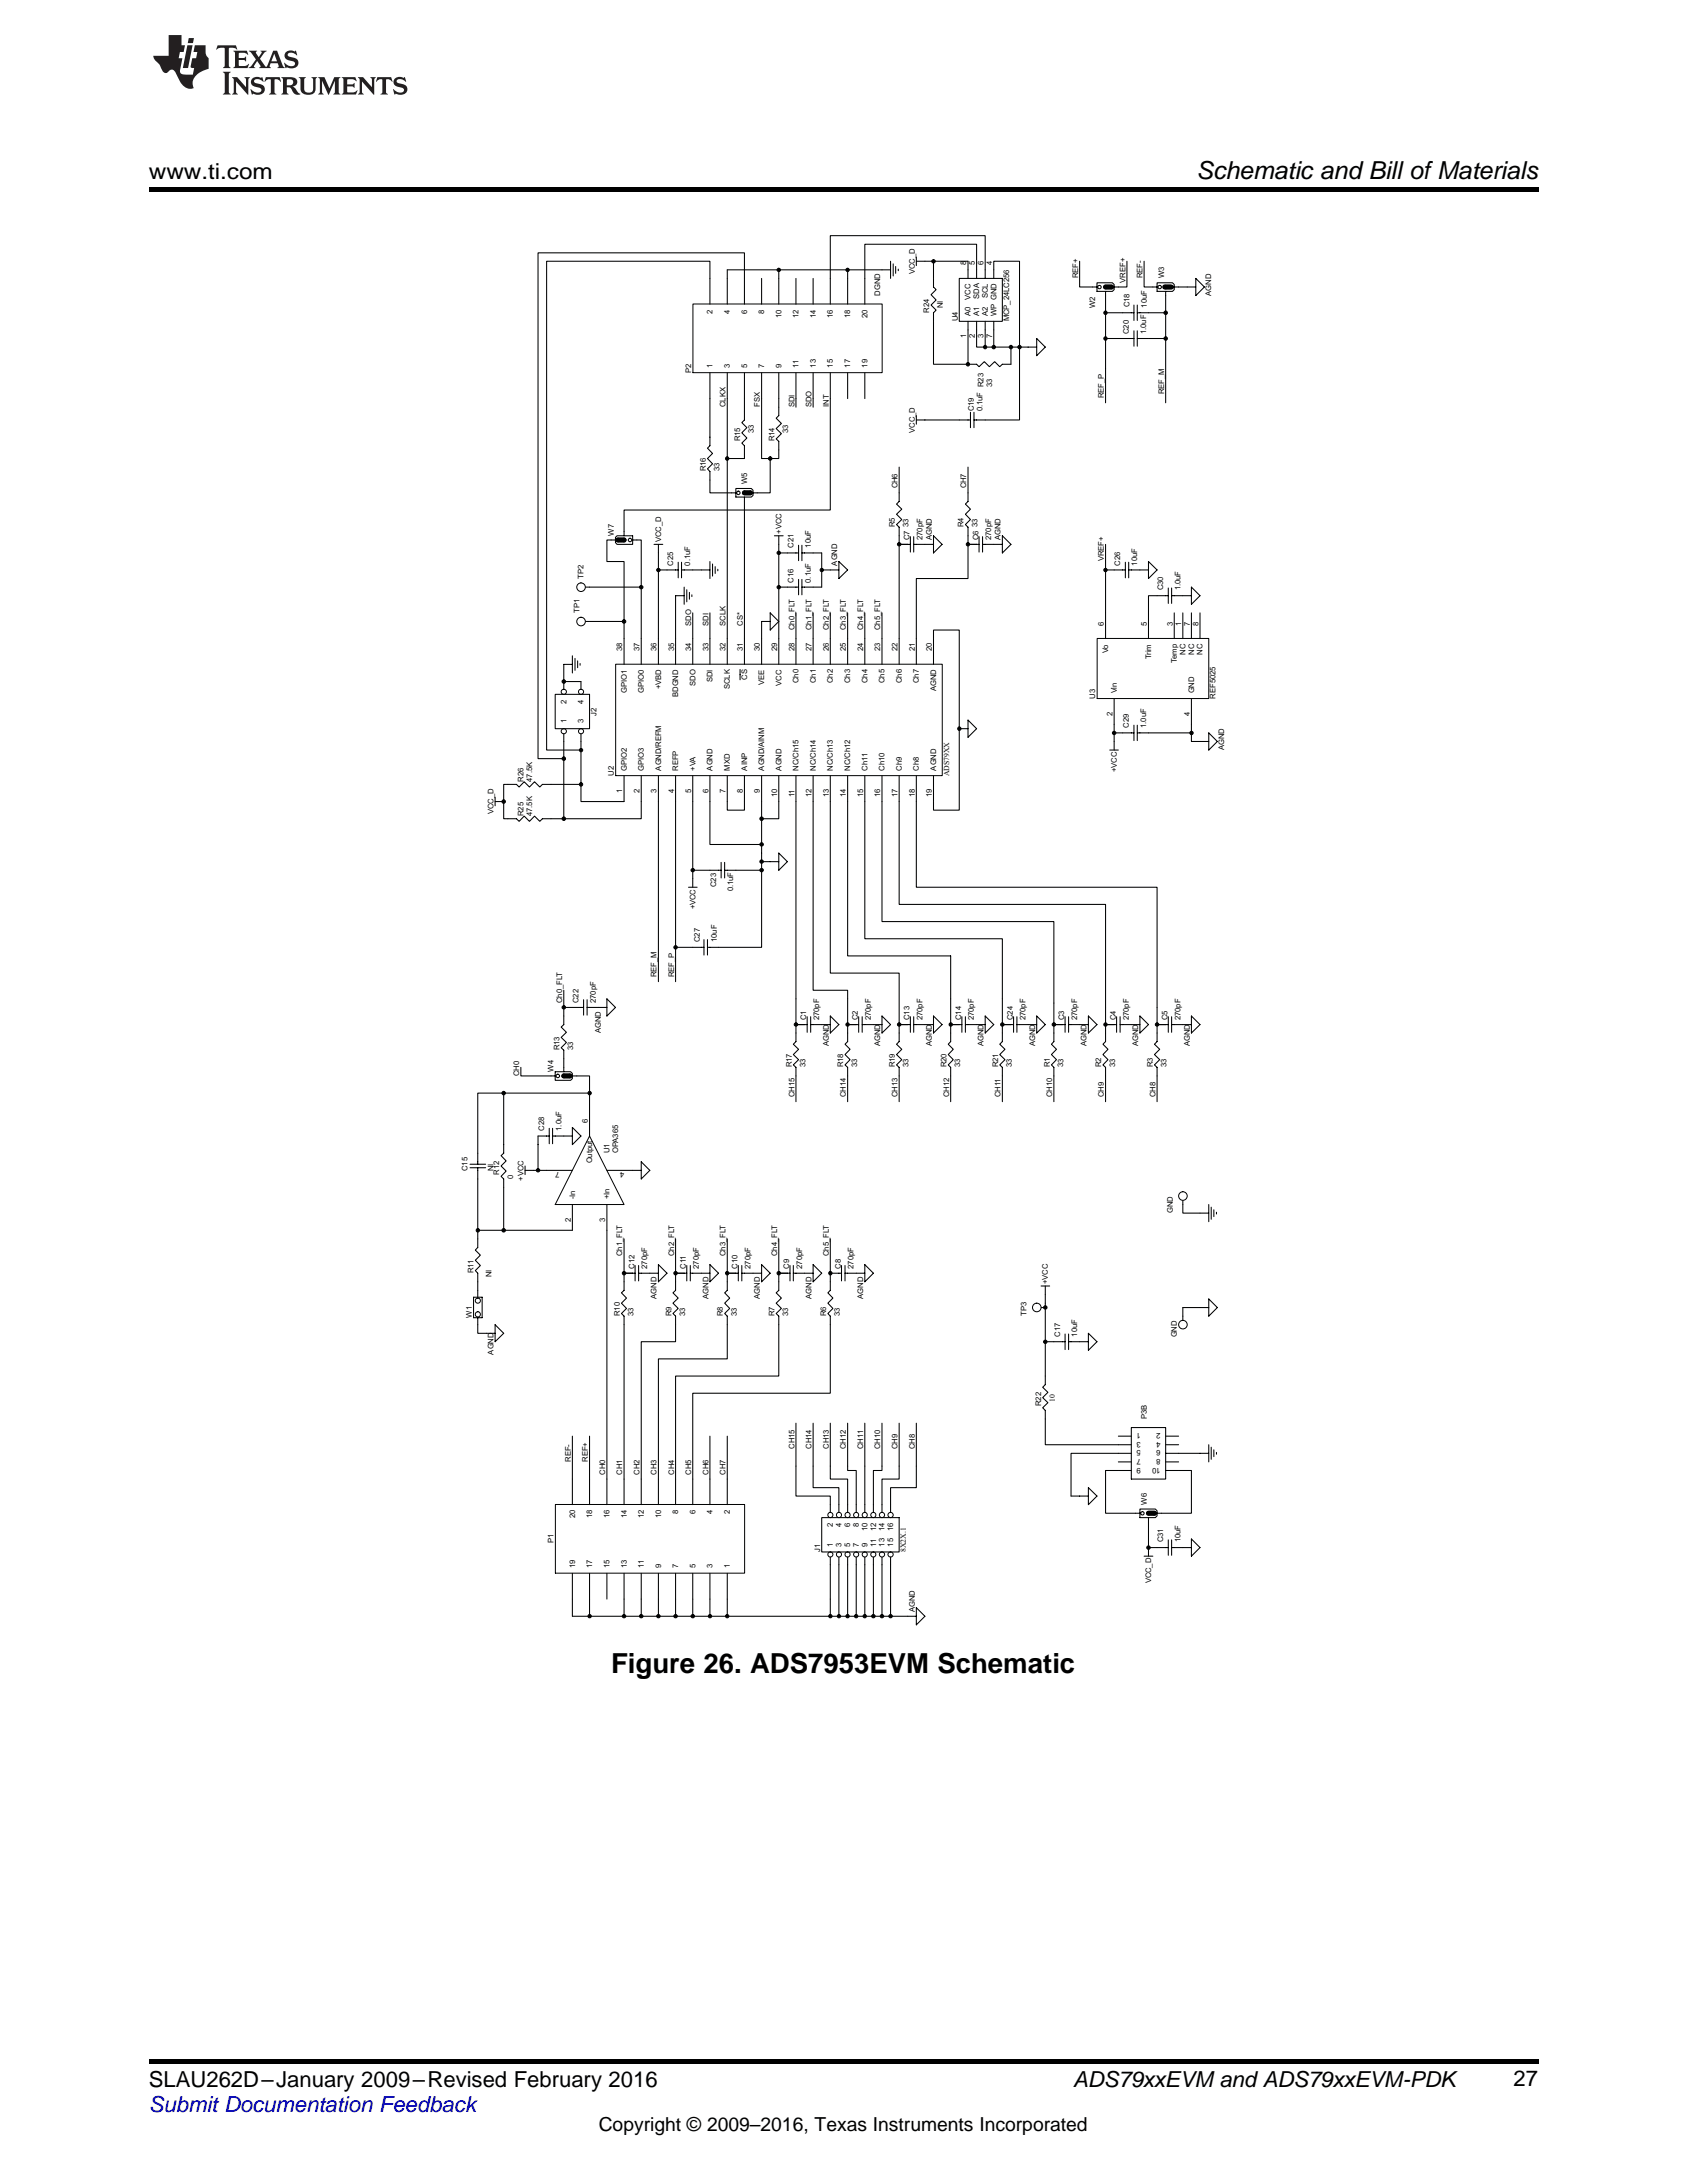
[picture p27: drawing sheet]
<svg xmlns="http://www.w3.org/2000/svg" width="216mm" height="279mm" viewBox="0 0 216 279" stroke-linecap="round" stroke-linejoin="round" font-family="sans-serif">
<defs><g id="words">
<text font-size="3.5" x="78.2" y="214.1">Figure 26. ADS7953EVM Schematic</text>
<text font-size="3.2" x="153.1" y="23">Schematic and Bill ofMaterials</text>
<g font-size="2.8">
<text x="19" y="23">www.ti.com</text>
<text x="19" y="267.1">SLAU262D–January 2009–Revised February 2016</text>
<text x="137.3" y="267.1">ADS79xxEVM and ADS79xxEVM-PDK</text>
<text x="193.7" y="267">27</text>
</g>
<text font-size="2.8" fill="#00f" x="19" y="270.4">Submit Documentation Feedback</text>
<text font-size="2.5" x="76.6" y="272.7">Copyright © 2009–2016, Texas Instruments Incorporated</text>
<g font-size="1" fill="#010202">
<text x="117.1" y="35.1" transform="rotate(-90 117.1 35.1)">VCC_D</text>
<text x="123.7" y="34" transform="rotate(-90 123.7 34)">8</text>
<text x="124.8" y="34" transform="rotate(-90 124.8 34)">5</text>
<text x="125.9" y="34" transform="rotate(-90 125.9 34)">6</text>
<text x="127" y="34" transform="rotate(-90 127 34)">4</text>
<text x="138" y="35.6" transform="rotate(-90 138 35.6)">REF+</text>
<text x="146.2" y="35.6" transform="rotate(-90 146.2 35.6)">REF-</text>
<text x="149" y="35.6" transform="rotate(-90 149 35.6)">W3</text>
<text x="91.2" y="40.1" transform="rotate(-90 91.2 40.1)">2</text>
<text x="93.4" y="40.1" transform="rotate(-90 93.4 40.1)">4</text>
<text x="95.6" y="40.1" transform="rotate(-90 95.6 40.1)">6</text>
<text x="97.8" y="40.1" transform="rotate(-90 97.8 40.1)">8</text>
<text x="100" y="40.7" transform="rotate(-90 100 40.7)">10</text>
<text x="102.2" y="40.7" transform="rotate(-90 102.2 40.7)">12</text>
<text x="104.4" y="40.7" transform="rotate(-90 104.4 40.7)">14</text>
<text x="106.6" y="40.7" transform="rotate(-90 106.6 40.7)">16</text>
<text x="108.8" y="40.7" transform="rotate(-90 108.8 40.7)">18</text>
<text x="111" y="40.7" transform="rotate(-90 111 40.7)">20</text>
<text x="112.7" y="37.8" transform="rotate(-90 112.7 37.8)">DGND</text>
<text x="118.9" y="40" transform="rotate(-90 118.9 40)">R24</text>
<text x="120.7" y="39.5" transform="rotate(-90 120.7 39.5)">NI</text>
<text x="122.6" y="41.1" transform="rotate(-90 122.6 41.1)">U4</text>
<text x="124.2" y="40.5" transform="rotate(-90 124.2 40.5)">A0</text>
<text x="124.2" y="38.4" transform="rotate(-90 124.2 38.4)">VCC</text>
<text x="125.3" y="40.5" transform="rotate(-90 125.3 40.5)">A1</text>
<text x="125.3" y="38.3" transform="rotate(-90 125.3 38.3)">SDA</text>
<text x="126.4" y="40.5" transform="rotate(-90 126.4 40.5)">A2</text>
<text x="126.4" y="38.1" transform="rotate(-90 126.4 38.1)">SCL</text>
<text x="127.5" y="40.5" transform="rotate(-90 127.5 40.5)">WP GND</text>
<text x="129.2" y="41.1" transform="rotate(-90 129.2 41.1)">MCP_24LC256</text>
<text x="140.2" y="39.5" transform="rotate(-90 140.2 39.5)">W2</text>
<text x="144" y="36.2" transform="rotate(-90 144 36.2)">VREF+</text>
<text x="144.6" y="39.4" transform="rotate(-90 144.6 39.4)">C18</text>
<text x="146.8" y="39.4" transform="rotate(-90 146.8 39.4)">10uF</text>
<text x="155" y="37.8" transform="rotate(-90 155 37.8)">AGND</text>
<text x="88.5" y="47.7" transform="rotate(-90 88.5 47.7)">P2</text>
<text x="91.2" y="47" transform="rotate(-90 91.2 47)">1</text>
<text x="93.4" y="47" transform="rotate(-90 93.4 47)">3</text>
<text x="95.6" y="47" transform="rotate(-90 95.6 47)">5</text>
<text x="97.8" y="47" transform="rotate(-90 97.8 47)">7</text>
<text x="100" y="47" transform="rotate(-90 100 47)">9</text>
<text x="102.2" y="47" transform="rotate(-90 102.2 47)">11</text>
<text x="104.4" y="47" transform="rotate(-90 104.4 47)">13</text>
<text x="106.6" y="47" transform="rotate(-90 106.6 47)">15</text>
<text x="108.8" y="47" transform="rotate(-90 108.8 47)">17</text>
<text x="111" y="47" transform="rotate(-90 111 47)">19</text>
<text x="123.7" y="43.3" transform="rotate(-90 123.7 43.3)">1</text>
<text x="124.8" y="43.3" transform="rotate(-90 124.8 43.3)">2</text>
<text x="125.9" y="43.3" transform="rotate(-90 125.9 43.3)">3</text>
<text x="127" y="43.3" transform="rotate(-90 127 43.3)">7</text>
<text x="144.4" y="42.8" transform="rotate(-90 144.4 42.8)">C20</text>
<text x="146.7" y="42.8" transform="rotate(-90 146.7 42.8)">1.0uF</text>
<text x="92.9" y="52.1" transform="rotate(-90 92.9 52.1)">CLKX</text>
<text x="97.2" y="52.1" transform="rotate(-90 97.2 52.1)">FSX</text>
<text x="101.7" y="52.1" transform="rotate(-90 101.7 52.1)">SDI</text>
<text x="103.9" y="52.1" transform="rotate(-90 103.9 52.1)">SDO</text>
<text x="106.1" y="52.1" transform="rotate(-90 106.1 52.1)">INT</text>
<text x="124.6" y="52.6" transform="rotate(-90 124.6 52.6)">C19</text>
<text x="125.7" y="52.6" transform="rotate(-90 125.7 52.6)">0.1uF R23</text>
<text x="127" y="49.6" transform="rotate(-90 127 49.6)">33</text>
<text x="141.3" y="51" transform="rotate(-90 141.3 51)">REF_P</text>
<text x="149" y="50.5" transform="rotate(-90 149 50.5)">REF_M</text>
<text x="94.7" y="56.5" transform="rotate(-90 94.7 56.5)">R15</text>
<text x="96.5" y="55.4" transform="rotate(-90 96.5 55.4)">33</text>
<text x="99.1" y="56.5" transform="rotate(-90 99.1 56.5)">R14</text>
<text x="100.9" y="55.4" transform="rotate(-90 100.9 55.4)">33</text>
<text x="117.1" y="55.4" transform="rotate(-90 117.1 55.4)">VCC_D</text>
<text x="90.3" y="60.3" transform="rotate(-90 90.3 60.3)">R16</text>
<text x="92.1" y="60.3" transform="rotate(-90 92.1 60.3)">33</text>
<text x="95.6" y="62" transform="rotate(-90 95.6 62)">W5</text>
<text x="114.8" y="62.5" transform="rotate(-90 114.8 62.5)">CH6</text>
<text x="123.7" y="62.5" transform="rotate(-90 123.7 62.5)">CH7</text>
<text x="78.5" y="68.6" transform="rotate(-90 78.5 68.6)">W7</text>
<text x="84.6" y="69.4" transform="rotate(-90 84.6 69.4)">VCC_D</text>
<text x="100" y="68.3" transform="rotate(-90 100 68.3)">+VCC</text>
<text x="101.6" y="70.1" transform="rotate(-90 101.6 70.1)">C21</text>
<text x="103.7" y="70.1" transform="rotate(-90 103.7 70.1)">10uF</text>
<text x="114.5" y="67.5" transform="rotate(-90 114.5 67.5)">R5</text>
<text x="116.3" y="67.5" transform="rotate(-90 116.3 67.5)">33</text>
<text x="116.4" y="69.1" transform="rotate(-90 116.4 69.1)">C7</text>
<text x="118.1" y="69.1" transform="rotate(-90 118.1 69.1)">270pF</text>
<text x="119.3" y="69.1" transform="rotate(-90 119.3 69.1)">AGND</text>
<text x="123.3" y="67.5" transform="rotate(-90 123.3 67.5)">R4</text>
<text x="125.1" y="67.5" transform="rotate(-90 125.1 67.5)">33</text>
<text x="125.2" y="69.1" transform="rotate(-90 125.2 69.1)">C6</text>
<text x="126.8" y="69.1" transform="rotate(-90 126.8 69.1)">270pF</text>
<text x="128.1" y="69.1" transform="rotate(-90 128.1 69.1)">AGND</text>
<text x="141.3" y="71.8" transform="rotate(-90 141.3 71.8)">VREF+</text>
<text x="74.7" y="74" transform="rotate(-90 74.7 74)">TP2</text>
<text x="86.1" y="72.4" transform="rotate(-90 86.1 72.4)">C25</text>
<text x="88.3" y="72.4" transform="rotate(-90 88.3 72.4)">0.1uF</text>
<text x="101.6" y="74.6" transform="rotate(-90 101.6 74.6)">C16</text>
<text x="103.7" y="74.6" transform="rotate(-90 103.7 74.6)">0.1uF</text>
<text x="107.2" y="72.4" transform="rotate(-90 107.2 72.4)">AGND</text>
<text x="143.3" y="72.4" transform="rotate(-90 143.3 72.4)">C26</text>
<text x="145.5" y="72.4" transform="rotate(-90 145.5 72.4)">10uF</text>
<text x="148.9" y="75.6" transform="rotate(-90 148.9 75.6)">C30</text>
<text x="151.1" y="75.6" transform="rotate(-90 151.1 75.6)">1.0uF</text>
<text x="74.1" y="78.4" transform="rotate(-90 74.1 78.4)">TP1</text>
<text x="79.6" y="83.4" transform="rotate(-90 79.6 83.4)">38</text>
<text x="81.8" y="83.4" transform="rotate(-90 81.8 83.4)">37</text>
<text x="84" y="83.4" transform="rotate(-90 84 83.4)">36</text>
<text x="86.3" y="83.4" transform="rotate(-90 86.3 83.4)">35</text>
<text x="88.5" y="80.1" transform="rotate(-90 88.5 80.1)">SDO</text>
<text x="88.5" y="83.4" transform="rotate(-90 88.5 83.4)">34</text>
<text x="90.7" y="80.1" transform="rotate(-90 90.7 80.1)">SDI</text>
<text x="90.7" y="83.4" transform="rotate(-90 90.7 83.4)">33</text>
<text x="92.9" y="80.1" transform="rotate(-90 92.9 80.1)">SCLK</text>
<text x="92.9" y="83.4" transform="rotate(-90 92.9 83.4)">32</text>
<text x="95" y="83.4" transform="rotate(-90 95 83.4)">31</text>
<text x="95" y="80.1" transform="rotate(-90 95 80.1)">CS*</text>
<text x="97.2" y="83.4" transform="rotate(-90 97.2 83.4)">30</text>
<text x="99.4" y="83.4" transform="rotate(-90 99.4 83.4)">29</text>
<text x="101.7" y="83.4" transform="rotate(-90 101.7 83.4)">28</text>
<text x="101.7" y="80.6" transform="rotate(-90 101.7 80.6)">Ch0_FLT</text>
<text x="103.9" y="83.4" transform="rotate(-90 103.9 83.4)">27</text>
<text x="103.9" y="80.6" transform="rotate(-90 103.9 80.6)">Ch1_FLT</text>
<text x="106.1" y="83.4" transform="rotate(-90 106.1 83.4)">26</text>
<text x="106.1" y="80.6" transform="rotate(-90 106.1 80.6)">Ch2_FLT</text>
<text x="108.3" y="80.6" transform="rotate(-90 108.3 80.6)">Ch3_FLT</text>
<text x="108.3" y="83.4" transform="rotate(-90 108.3 83.4)">25</text>
<text x="110.5" y="80.6" transform="rotate(-90 110.5 80.6)">Ch4_FLT</text>
<text x="110.5" y="83.4" transform="rotate(-90 110.5 83.4)">24</text>
<text x="112.7" y="80.6" transform="rotate(-90 112.7 80.6)">Ch5_FLT</text>
<text x="112.7" y="83.4" transform="rotate(-90 112.7 83.4)">23</text>
<text x="114.8" y="83.4" transform="rotate(-90 114.8 83.4)">22</text>
<text x="117.1" y="83.4" transform="rotate(-90 117.1 83.4)">21</text>
<text x="119.3" y="83.4" transform="rotate(-90 119.3 83.4)">20</text>
<text x="141.3" y="80.1" transform="rotate(-90 141.3 80.1)">6</text>
<text x="141.8" y="83.6" transform="rotate(-90 141.8 83.6)">Vo</text>
<text x="146.8" y="80.1" transform="rotate(-90 146.8 80.1)">5</text>
<text x="150.1" y="80.1" transform="rotate(-90 150.1 80.1)">3</text>
<text x="151.2" y="80.1" transform="rotate(-90 151.2 80.1)">1</text>
<text x="151.7" y="83.8" transform="rotate(-90 151.7 83.8)">NC</text>
<text x="152.3" y="80.1" transform="rotate(-90 152.3 80.1)">7</text>
<text x="152.8" y="83.8" transform="rotate(-90 152.8 83.8)">NC</text>
<text x="153.4" y="80.1" transform="rotate(-90 153.4 80.1)">8</text>
<text x="153.9" y="83.8" transform="rotate(-90 153.9 83.8)">NC</text>
<text x="80.2" y="88.6" transform="rotate(-90 80.2 88.6)">GPIO1</text>
<text x="82.4" y="88.6" transform="rotate(-90 82.4 88.6)">GPIO0</text>
<text x="84.6" y="88.2" transform="rotate(-90 84.6 88.2)">+VBD</text>
<text x="86.8" y="89.2" transform="rotate(-90 86.8 89.2)">BDGND</text>
<text x="89" y="87.8" transform="rotate(-90 89 87.8)">SDO</text>
<text x="91.2" y="87.3" transform="rotate(-90 91.2 87.3)">SDI</text>
<text x="93.4" y="88.2" transform="rotate(-90 93.4 88.2)">SCLK</text>
<text x="95.6" y="87" transform="rotate(-90 95.6 87)">CS</text>
<text x="97.8" y="87.7" transform="rotate(-90 97.8 87.7)">VEE</text>
<text x="100" y="87.8" transform="rotate(-90 100 87.8)">VCC</text>
<text x="102.2" y="87.4" transform="rotate(-90 102.2 87.4)">Ch0</text>
<text x="104.4" y="87.4" transform="rotate(-90 104.4 87.4)">Ch1</text>
<text x="106.6" y="87.4" transform="rotate(-90 106.6 87.4)">Ch2</text>
<text x="108.8" y="87.4" transform="rotate(-90 108.8 87.4)">Ch3</text>
<text x="111" y="87.4" transform="rotate(-90 111 87.4)">Ch4</text>
<text x="113.2" y="87.4" transform="rotate(-90 113.2 87.4)">Ch5</text>
<text x="115.4" y="87.4" transform="rotate(-90 115.4 87.4)">Ch6</text>
<text x="117.6" y="87.4" transform="rotate(-90 117.6 87.4)">Ch7</text>
<text x="119.8" y="88.4" transform="rotate(-90 119.8 88.4)">AGND</text>
<text x="140.2" y="89.4" transform="rotate(-90 140.2 89.4)">U3</text>
<text x="142.9" y="88.8" transform="rotate(-90 142.9 88.8)">Vin</text>
<text x="147.3" y="84.4" transform="rotate(-90 147.3 84.4)">Trim</text>
<text x="150.6" y="84.8" transform="rotate(-90 150.6 84.8)">Temp</text>
<text x="152.8" y="88.8" transform="rotate(-90 152.8 88.8)">GND</text>
<text x="155.6" y="89.4" transform="rotate(-90 155.6 89.4)">REF5025</text>
<text x="72.5" y="92.6" transform="rotate(-90 72.5 92.6)">1</text>
<text x="72.5" y="90.1" transform="rotate(-90 72.5 90.1)">2</text>
<text x="74.7" y="92.6" transform="rotate(-90 74.7 92.6)">3</text>
<text x="74.7" y="90.1" transform="rotate(-90 74.7 90.1)">4</text>
<text x="76.3" y="91.6" transform="rotate(-90 76.3 91.6)">J2</text>
<text x="142.4" y="91.6" transform="rotate(-90 142.4 91.6)">2</text>
<text x="144.4" y="93.2" transform="rotate(-90 144.4 93.2)">C29</text>
<text x="146.7" y="93.2" transform="rotate(-90 146.7 93.2)">1.0uF</text>
<text x="152.3" y="91.6" transform="rotate(-90 152.3 91.6)">4</text>
<text x="156.7" y="96" transform="rotate(-90 156.7 96)">AGND</text>
<text x="67" y="100.1" transform="rotate(-90 67 100.1)">R26</text>
<text x="68.1" y="100.1" transform="rotate(-90 68.1 100.1)">47.5K</text>
<text x="78.5" y="99.3" transform="rotate(-90 78.5 99.3)">U2</text>
<text x="79.6" y="101.5" transform="rotate(-90 79.6 101.5)">1</text>
<text x="80.2" y="98.6" transform="rotate(-90 80.2 98.6)">GPIO2</text>
<text x="81.8" y="101.5" transform="rotate(-90 81.8 101.5)">2</text>
<text x="82.4" y="98.6" transform="rotate(-90 82.4 98.6)">GPIO3</text>
<text x="84" y="101.5" transform="rotate(-90 84 101.5)">3</text>
<text x="84.6" y="98.6" transform="rotate(-90 84.6 98.6)">AGND/REFM</text>
<text x="86.3" y="101.5" transform="rotate(-90 86.3 101.5)">4</text>
<text x="86.8" y="98.6" transform="rotate(-90 86.8 98.6)">REFP</text>
<text x="88.5" y="101.5" transform="rotate(-90 88.5 101.5)">5</text>
<text x="89" y="98.6" transform="rotate(-90 89 98.6)">+VA</text>
<text x="90.7" y="101.5" transform="rotate(-90 90.7 101.5)">6</text>
<text x="91.2" y="98.6" transform="rotate(-90 91.2 98.6)">AGND</text>
<text x="92.9" y="101.5" transform="rotate(-90 92.9 101.5)">7</text>
<text x="93.4" y="98.6" transform="rotate(-90 93.4 98.6)">MXD</text>
<text x="95" y="101.5" transform="rotate(-90 95 101.5)">8</text>
<text x="95.6" y="98.6" transform="rotate(-90 95.6 98.6)">AINP</text>
<text x="97.2" y="101.5" transform="rotate(-90 97.2 101.5)">9</text>
<text x="97.8" y="98.6" transform="rotate(-90 97.8 98.6)">AGND/AINM</text>
<text x="100" y="98.6" transform="rotate(-90 100 98.6)">AGND</text>
<text x="102.2" y="98.6" transform="rotate(-90 102.2 98.6)">NC/Ch15</text>
<text x="104.4" y="98.6" transform="rotate(-90 104.4 98.6)">NC/Ch14</text>
<text x="106.6" y="98.6" transform="rotate(-90 106.6 98.6)">NC/Ch13</text>
<text x="108.8" y="98.6" transform="rotate(-90 108.8 98.6)">NC/Ch12</text>
<text x="111" y="98.6" transform="rotate(-90 111 98.6)">Ch11</text>
<text x="113.2" y="98.6" transform="rotate(-90 113.2 98.6)">Ch10</text>
<text x="115.4" y="98.6" transform="rotate(-90 115.4 98.6)">Ch9</text>
<text x="117.6" y="98.6" transform="rotate(-90 117.6 98.6)">Ch8</text>
<text x="119.8" y="98.6" transform="rotate(-90 119.8 98.6)">AGND</text>
<text x="121.5" y="99.3" transform="rotate(-90 121.5 99.3)">ADS79XX</text>
<text x="142.9" y="98.8" transform="rotate(-90 142.9 98.8)">+VCC</text>
<text x="63.1" y="104.2" transform="rotate(-90 63.1 104.2)">VCC_D</text>
<text x="67" y="104.5" transform="rotate(-90 67 104.5)">R25</text>
<text x="68.1" y="104.5" transform="rotate(-90 68.1 104.5)">47.5K</text>
<text x="99.4" y="102" transform="rotate(-90 99.4 102)">10</text>
<text x="101.7" y="102" transform="rotate(-90 101.7 102)">11</text>
<text x="103.9" y="102" transform="rotate(-90 103.9 102)">12</text>
<text x="106.1" y="102" transform="rotate(-90 106.1 102)">13</text>
<text x="108.3" y="102" transform="rotate(-90 108.3 102)">14</text>
<text x="110.5" y="102" transform="rotate(-90 110.5 102)">15</text>
<text x="112.7" y="102" transform="rotate(-90 112.7 102)">16</text>
<text x="114.8" y="102" transform="rotate(-90 114.8 102)">17</text>
<text x="117.1" y="102" transform="rotate(-90 117.1 102)">18</text>
<text x="119.3" y="102" transform="rotate(-90 119.3 102)">19</text>
<text x="91.6" y="113.6" transform="rotate(-90 91.6 113.6)">C23</text>
<text x="89" y="116.4" transform="rotate(-90 89 116.4)">+VCC</text>
<text x="93.8" y="114.1" transform="rotate(-90 93.8 114.1)">0.1uF</text>
<text x="84" y="125.1" transform="rotate(-90 84 125.1)">REF_M</text>
<text x="86.3" y="125.1" transform="rotate(-90 86.3 125.1)">REF_P</text>
<text x="89.6" y="120.6" transform="rotate(-90 89.6 120.6)">C27</text>
<text x="91.8" y="120.6" transform="rotate(-90 91.8 120.6)">10uF</text>
<text x="72" y="128.4" transform="rotate(-90 72 128.4)">Ch0_FLT</text>
<text x="74" y="128.4" transform="rotate(-90 74 128.4)">C22</text>
<text x="76.2" y="128.4" transform="rotate(-90 76.2 128.4)">270pF</text>
<text x="103.2" y="130.6" transform="rotate(-90 103.2 130.6)">C1</text>
<text x="104.8" y="130.6" transform="rotate(-90 104.8 130.6)">270pF</text>
<text x="109.8" y="130.6" transform="rotate(-90 109.8 130.6)">C2</text>
<text x="111.4" y="130.6" transform="rotate(-90 111.4 130.6)">270pF</text>
<text x="116.4" y="130.6" transform="rotate(-90 116.4 130.6)">C13</text>
<text x="118.1" y="130.6" transform="rotate(-90 118.1 130.6)">270pF</text>
<text x="123" y="130.6" transform="rotate(-90 123 130.6)">C14</text>
<text x="124.6" y="130.6" transform="rotate(-90 124.6 130.6)">270pF</text>
<text x="129.6" y="130.6" transform="rotate(-90 129.6 130.6)">C24</text>
<text x="131.3" y="130.6" transform="rotate(-90 131.3 130.6)">270pF</text>
<text x="136.2" y="130.6" transform="rotate(-90 136.2 130.6)">C3</text>
<text x="137.9" y="130.6" transform="rotate(-90 137.9 130.6)">270pF</text>
<text x="142.8" y="130.6" transform="rotate(-90 142.8 130.6)">C4</text>
<text x="144.4" y="130.6" transform="rotate(-90 144.4 130.6)">270pF</text>
<text x="149.4" y="130.6" transform="rotate(-90 149.4 130.6)">C5</text>
<text x="151.1" y="130.6" transform="rotate(-90 151.1 130.6)">270pF</text>
<text x="66.4" y="137.7" transform="rotate(-90 66.4 137.7)">CH0</text>
<text x="70.9" y="137.1" transform="rotate(-90 70.9 137.1)">W4</text>
<text x="71.6" y="134.4" transform="rotate(-90 71.6 134.4)">R13</text>
<text x="73.4" y="134.4" transform="rotate(-90 73.4 134.4)">33</text>
<text x="76.9" y="132.2" transform="rotate(-90 76.9 132.2)">AGND</text>
<text x="101.3" y="136.6" transform="rotate(-90 101.3 136.6)">R17</text>
<text x="103.1" y="136.6" transform="rotate(-90 103.1 136.6)">33</text>
<text x="106.1" y="133.9" transform="rotate(-90 106.1 133.9)">AGND</text>
<text x="107.9" y="136.6" transform="rotate(-90 107.9 136.6)">R18</text>
<text x="109.7" y="136.6" transform="rotate(-90 109.7 136.6)">33</text>
<text x="112.7" y="133.9" transform="rotate(-90 112.7 133.9)">AGND</text>
<text x="114.5" y="136.6" transform="rotate(-90 114.5 136.6)">R19</text>
<text x="116.3" y="136.6" transform="rotate(-90 116.3 136.6)">33</text>
<text x="119.3" y="133.9" transform="rotate(-90 119.3 133.9)">AGND</text>
<text x="121.1" y="136.6" transform="rotate(-90 121.1 136.6)">R20</text>
<text x="122.9" y="136.6" transform="rotate(-90 122.9 136.6)">33</text>
<text x="125.9" y="133.9" transform="rotate(-90 125.9 133.9)">AGND</text>
<text x="127.7" y="136.6" transform="rotate(-90 127.7 136.6)">R21</text>
<text x="129.5" y="136.6" transform="rotate(-90 129.5 136.6)">33</text>
<text x="132.5" y="133.9" transform="rotate(-90 132.5 133.9)">AGND</text>
<text x="134.3" y="136.6" transform="rotate(-90 134.3 136.6)">R1</text>
<text x="136.1" y="136.6" transform="rotate(-90 136.1 136.6)">33</text>
<text x="139.1" y="133.9" transform="rotate(-90 139.1 133.9)">AGND</text>
<text x="140.9" y="136.6" transform="rotate(-90 140.9 136.6)">R2</text>
<text x="142.7" y="136.6" transform="rotate(-90 142.7 136.6)">33</text>
<text x="145.7" y="133.9" transform="rotate(-90 145.7 133.9)">AGND</text>
<text x="147.5" y="136.6" transform="rotate(-90 147.5 136.6)">R3</text>
<text x="149.3" y="136.6" transform="rotate(-90 149.3 136.6)">33</text>
<text x="152.3" y="133.9" transform="rotate(-90 152.3 133.9)">AGND</text>
<text x="75.2" y="143.7" transform="rotate(-90 75.2 143.7)">6</text>
<text x="101.7" y="140.4" transform="rotate(-90 101.7 140.4)">CH15</text>
<text x="108.3" y="140.4" transform="rotate(-90 108.3 140.4)">CH14</text>
<text x="114.8" y="140.4" transform="rotate(-90 114.8 140.4)">CH13</text>
<text x="121.5" y="140.4" transform="rotate(-90 121.5 140.4)">CH12</text>
<text x="128.1" y="140.4" transform="rotate(-90 128.1 140.4)">CH11</text>
<text x="134.7" y="140.4" transform="rotate(-90 134.7 140.4)">CH10</text>
<text x="141.3" y="140.4" transform="rotate(-90 141.3 140.4)">CH9</text>
<text x="147.9" y="140.4" transform="rotate(-90 147.9 140.4)">CH8</text>
<text x="59.8" y="149.9" transform="rotate(-90 59.8 149.9)">C15</text>
<text x="63.1" y="149.9" transform="rotate(-90 63.1 149.9)">NI</text>
<text x="69.6" y="144.7" transform="rotate(-90 69.6 144.7)">C28</text>
<text x="71.6" y="150" transform="rotate(-180 71.6 150)">7</text>
<text x="71.8" y="144.7" transform="rotate(-90 71.8 144.7)">1.0uF</text>
<text x="75.8" y="148.9" transform="rotate(-90 75.8 148.9)">Output</text>
<text x="78" y="147.6" transform="rotate(-90 78 147.6)">U1</text>
<text x="79.1" y="147.6" transform="rotate(-90 79.1 147.6)">OPA365</text>
<text x="79.9" y="150" transform="rotate(-180 79.9 150)">4</text>
<text x="63.9" y="150.3" transform="rotate(-90 63.9 150.3)">R12</text>
<text x="65.7" y="150.9" transform="rotate(-90 65.7 150.9)">0</text>
<text x="67" y="151.1" transform="rotate(-90 67 151.1)">+VCC</text>
<text x="73.6" y="153.5" transform="rotate(-90 73.6 153.5)">-In</text>
<text x="78" y="153.5" transform="rotate(-90 78 153.5)">+In</text>
<text x="150.1" y="155.3" transform="rotate(-90 150.1 155.3)">GND</text>
<text x="73.1" y="156.4" transform="rotate(-90 73.1 156.4)">2</text>
<text x="77.4" y="156.4" transform="rotate(-90 77.4 156.4)">3</text>
<text x="79.6" y="160.8" transform="rotate(-90 79.6 160.8)">Ch1_FLT</text>
<text x="86.3" y="160.8" transform="rotate(-90 86.3 160.8)">Ch2_FLT</text>
<text x="92.9" y="160.8" transform="rotate(-90 92.9 160.8)">Ch3_FLT</text>
<text x="99.4" y="160.8" transform="rotate(-90 99.4 160.8)">Ch4_FLT</text>
<text x="106.1" y="160.8" transform="rotate(-90 106.1 160.8)">Ch5_FLT</text>
<text x="60.6" y="162.9" transform="rotate(-90 60.6 162.9)">R11</text>
<text x="62.9" y="163.5" transform="rotate(-90 62.9 163.5)">NI</text>
<text x="81.2" y="162.4" transform="rotate(-90 81.2 162.4)">C12</text>
<text x="82.8" y="162.4" transform="rotate(-90 82.8 162.4)">270pF</text>
<text x="84" y="166.2" transform="rotate(-90 84 166.2)">AGND</text>
<text x="87.8" y="162.4" transform="rotate(-90 87.8 162.4)">C11</text>
<text x="89.4" y="162.4" transform="rotate(-90 89.4 162.4)">270pF</text>
<text x="90.7" y="166.2" transform="rotate(-90 90.7 166.2)">AGND</text>
<text x="94.4" y="162.4" transform="rotate(-90 94.4 162.4)">C10</text>
<text x="96" y="162.4" transform="rotate(-90 96 162.4)">270pF</text>
<text x="97.2" y="166.2" transform="rotate(-90 97.2 166.2)">AGND</text>
<text x="101" y="162.4" transform="rotate(-90 101 162.4)">C9</text>
<text x="102.6" y="162.4" transform="rotate(-90 102.6 162.4)">270pF</text>
<text x="103.9" y="166.2" transform="rotate(-90 103.9 166.2)">AGND</text>
<text x="107.6" y="162.4" transform="rotate(-90 107.6 162.4)">C8</text>
<text x="109.2" y="162.4" transform="rotate(-90 109.2 162.4)">270pF</text>
<text x="110.5" y="166.2" transform="rotate(-90 110.5 166.2)">AGND</text>
<text x="134.1" y="164.4" transform="rotate(-90 134.1 164.4)">+VCC</text>
<text x="60.4" y="168.7" transform="rotate(-90 60.4 168.7)">W1</text>
<text x="63.1" y="173.4" transform="rotate(-90 63.1 173.4)">AGND</text>
<text x="79.3" y="168.4" transform="rotate(-90 79.3 168.4)">R10</text>
<text x="81.1" y="168.4" transform="rotate(-90 81.1 168.4)">33</text>
<text x="85.9" y="168.4" transform="rotate(-90 85.9 168.4)">R9</text>
<text x="87.7" y="168.4" transform="rotate(-90 87.7 168.4)">33</text>
<text x="92.5" y="168.4" transform="rotate(-90 92.5 168.4)">R8</text>
<text x="94.3" y="168.4" transform="rotate(-90 94.3 168.4)">33</text>
<text x="99.1" y="168.4" transform="rotate(-90 99.1 168.4)">R7</text>
<text x="100.9" y="168.4" transform="rotate(-90 100.9 168.4)">33</text>
<text x="105.7" y="168.4" transform="rotate(-90 105.7 168.4)">R6</text>
<text x="107.5" y="168.4" transform="rotate(-90 107.5 168.4)">33</text>
<text x="131.4" y="168.4" transform="rotate(-90 131.4 168.4)">TP3</text>
<text x="135.7" y="171.1" transform="rotate(-90 135.7 171.1)">C17</text>
<text x="137.9" y="171.1" transform="rotate(-90 137.9 171.1)">10uF</text>
<text x="150.6" y="171.2" transform="rotate(-90 150.6 171.2)">GND</text>
<text x="133.2" y="180" transform="rotate(-90 133.2 180)">R22</text>
<text x="135" y="179.4" transform="rotate(-90 135 179.4)">10</text>
<text x="101.7" y="185.4" transform="rotate(-90 101.7 185.4)">CH15</text>
<text x="103.9" y="185.4" transform="rotate(-90 103.9 185.4)">CH14</text>
<text x="106.1" y="185.4" transform="rotate(-90 106.1 185.4)">CH13</text>
<text x="108.3" y="185.4" transform="rotate(-90 108.3 185.4)">CH12</text>
<text x="110.5" y="185.4" transform="rotate(-90 110.5 185.4)">CH11</text>
<text x="112.7" y="185.4" transform="rotate(-90 112.7 185.4)">CH10</text>
<text x="114.8" y="185.4" transform="rotate(-90 114.8 185.4)">CH9</text>
<text x="117.1" y="185.4" transform="rotate(-90 117.1 185.4)">CH8</text>
<text x="146" y="183.4" transform="rotate(-180 146 183.4)">1</text>
<text x="146" y="184.5" transform="rotate(-180 146 184.5)">3</text>
<text x="146" y="185.6" transform="rotate(-180 146 185.6)">5</text>
<text x="146.8" y="181.6" transform="rotate(-90 146.8 181.6)">P3B</text>
<text x="148.5" y="183.4" transform="rotate(-180 148.5 183.4)">2</text>
<text x="148.5" y="184.5" transform="rotate(-180 148.5 184.5)">4</text>
<text x="148.5" y="185.6" transform="rotate(-180 148.5 185.6)">6</text>
<text x="73.1" y="187.1" transform="rotate(-90 73.1 187.1)">REF-</text>
<text x="75.2" y="187.1" transform="rotate(-90 75.2 187.1)">REF+</text>
<text x="77.4" y="188.7" transform="rotate(-90 77.4 188.7)">CH0</text>
<text x="79.6" y="188.7" transform="rotate(-90 79.6 188.7)">CH1</text>
<text x="81.8" y="188.7" transform="rotate(-90 81.8 188.7)">CH2</text>
<text x="84" y="188.7" transform="rotate(-90 84 188.7)">CH3</text>
<text x="86.3" y="188.7" transform="rotate(-90 86.3 188.7)">CH4</text>
<text x="88.5" y="188.7" transform="rotate(-90 88.5 188.7)">CH5</text>
<text x="90.7" y="188.7" transform="rotate(-90 90.7 188.7)">CH6</text>
<text x="92.9" y="188.7" transform="rotate(-90 92.9 188.7)">CH7</text>
<text x="146" y="186.7" transform="rotate(-180 146 186.7)">7</text>
<text x="146" y="187.8" transform="rotate(-180 146 187.8)">9</text>
<text x="148.5" y="186.7" transform="rotate(-180 148.5 186.7)">8</text>
<text x="148.5" y="187.8" transform="rotate(-180 148.5 187.8)">10</text>
<text x="70.9" y="197.5" transform="rotate(-90 70.9 197.5)">P1</text>
<text x="73.6" y="194.3" transform="rotate(-90 73.6 194.3)">20</text>
<text x="75.8" y="194.3" transform="rotate(-90 75.8 194.3)">18</text>
<text x="78" y="194.3" transform="rotate(-90 78 194.3)">16</text>
<text x="80.2" y="194.3" transform="rotate(-90 80.2 194.3)">14</text>
<text x="82.4" y="194.3" transform="rotate(-90 82.4 194.3)">12</text>
<text x="84.6" y="194.3" transform="rotate(-90 84.6 194.3)">10</text>
<text x="86.8" y="193.8" transform="rotate(-90 86.8 193.8)">8</text>
<text x="89" y="193.8" transform="rotate(-90 89 193.8)">6</text>
<text x="91.2" y="193.8" transform="rotate(-90 91.2 193.8)">4</text>
<text x="93.4" y="193.8" transform="rotate(-90 93.4 193.8)">2</text>
<text x="106.6" y="198" transform="rotate(-90 106.6 198)">1</text>
<text x="106.6" y="195.4" transform="rotate(-90 106.6 195.4)">2</text>
<text x="107.7" y="198" transform="rotate(-90 107.7 198)">3</text>
<text x="107.7" y="195.4" transform="rotate(-90 107.7 195.4)">4</text>
<text x="108.8" y="198" transform="rotate(-90 108.8 198)">5</text>
<text x="108.8" y="195.4" transform="rotate(-90 108.8 195.4)">6</text>
<text x="109.9" y="198" transform="rotate(-90 109.9 198)">7</text>
<text x="109.9" y="195.4" transform="rotate(-90 109.9 195.4)">8</text>
<text x="111" y="198" transform="rotate(-90 111 198)">9</text>
<text x="111" y="196" transform="rotate(-90 111 196)">10</text>
<text x="112.1" y="198" transform="rotate(-90 112.1 198)">11</text>
<text x="112.1" y="196" transform="rotate(-90 112.1 196)">12</text>
<text x="113.2" y="198" transform="rotate(-90 113.2 198)">13</text>
<text x="113.2" y="196" transform="rotate(-90 113.2 196)">14</text>
<text x="114.3" y="198" transform="rotate(-90 114.3 198)">15</text>
<text x="114.3" y="196" transform="rotate(-90 114.3 196)">16</text>
<text x="146.8" y="192.6" transform="rotate(-90 146.8 192.6)">W6</text>
<text x="148.9" y="197.4" transform="rotate(-90 148.9 197.4)">C31</text>
<text x="151.1" y="197.4" transform="rotate(-90 151.1 197.4)">10uF</text>
<text x="73.6" y="200.7" transform="rotate(-90 73.6 200.7)">19</text>
<text x="75.8" y="200.7" transform="rotate(-90 75.8 200.7)">17</text>
<text x="78" y="200.7" transform="rotate(-90 78 200.7)">15</text>
<text x="80.2" y="200.7" transform="rotate(-90 80.2 200.7)">13</text>
<text x="82.4" y="200.7" transform="rotate(-90 82.4 200.7)">11</text>
<text x="84.6" y="200.7" transform="rotate(-90 84.6 200.7)">9</text>
<text x="86.8" y="200.7" transform="rotate(-90 86.8 200.7)">7</text>
<text x="89" y="200.7" transform="rotate(-90 89 200.7)">5</text>
<text x="91.2" y="200.7" transform="rotate(-90 91.2 200.7)">3</text>
<text x="93.4" y="200.7" transform="rotate(-90 93.4 200.7)">1</text>
<text x="105" y="198.6" transform="rotate(-90 105 198.6)">J1</text>
<text x="115.9" y="198.6" transform="rotate(-90 115.9 198.6)">8X2X.1</text>
<text x="147.3" y="202.7" transform="rotate(-90 147.3 202.7)">VCC_D</text>
<text x="117.1" y="206.3" transform="rotate(-90 117.1 206.3)">AGND</text>
</g>
</g></defs>
<path d="M19 263.5h177.8v.6h-177.8z" fill="#000"/>
<g fill="none" stroke="#010202" stroke-width=".13">
<path d="M138.2 33.4v3.3h2.2M140.4 36.2h2l.2 .2v.7l-.2 .2h-2zM140.5 36.6h.4v.3h-.4v-.2zM141.3 36.6h.3v.3h-.3zM141.5 37.3v.5M142.1 36.6h.3l.1 .1-.1 .2h-.3l-.1-.2zM142.6 36.7h.5M146.4 33.4v3.3h1.7M148.1 36.2h2l.2 .2v.7l-.2 .2h-2zM148.3 36.6h.3v.1v.2h-.3zM149 36.6h.3v.3h-.3v-.2zM149.2 37.3v.5"/>
<path d="M149.8 36.6h.3v.3h-.3zM150.3 36.7h2.7M153 35.6l1.1 1.1-1.1 1.1zM115.1 59.8v4.4l-.4 .3 .7 .7-.7 .6 .7 .7-.7 .6 .4 .4v14.2M123.9 59.8v4.4l-.4 .3 .7 .7-.7 .6 .7 .7-.7 .6 .4 .4v1.1M99.1 68.6h1.1M99.7 68.6v1.1M115.1 69.7h1.1M118.4 69.7h1.1M119.5 68.6l1.1 1.1-1.1 1.1zM123.9 69.7h1.1M127.2 69.7h1.1"/>
<path d="M128.3 68.6l1.1 1.1-1.1 1.1zM122.8 93.3h1.1M123.9 92.2l1.1 1.1-1.1 1.1zM66.7 136.6v1.1h4.4M71.1 137.2h1.9l.3 .2v.6l-.3 .3h-1.9zM72.2 126.7v4.4l-.4 .4 .7 .6-.7 .7 .7 .6-.7 .7 .4 .3v2.8M72.2 128.9h1.1M72.8 137.6l.1-.1 .2 .1v.3h-.3zM73.3 137.7h2.1v2.2M76.5 128.9h1.2M77.7 127.8l1.1 1.1-1.1 1.1zM134.9 128.4v4.9l-.3 .3 .6 .7-.6 .7 .6 .6-.6 .7 .3 .3v4.4"/>
<path d="M134.9 131.1h1.1M138.2 131.1h1.1M139.3 130l1.1 1.1-1.1 1.1zM141.5 128.9v4.4l-.3 .3 .6 .7-.6 .7 .6 .6-.6 .7 .3 .3v4.4M141.5 131.1h1.1M144.8 131.1h1.1M145.9 130l1.1 1.1-1.1 1.1zM148.1 128.9v4.4l-.4 .3 .7 .7-.7 .7 .7 .6-.7 .7 .4 .3v4.4M148.1 131.1h1.1M151.4 131.1h1.1M152.5 130l1.1 1.1-1.1 1.1zM79.9 158.6v6.6l-.4 .3 .7 .6-.7 .7 .7 .7-.7 .6 .4 .4v20.8"/>
<path d="M86.5 158.6v6.6l-.4 .3 .7 .6-.7 .7 .7 .7-.7 .6 .4 .4v3.2h-4.4v17.6M93.1 158.6v6.6l-.4 .3 .7 .6-.7 .7 .7 .7-.7 .6 .4 .4v5.4h-8.8v15.4M99.7 158.6v6.6l-.4 .3 .7 .6-.7 .7 .7 .7-.7 .6 .4 .4v7.6h-13.2v13.2M106.3 158.6v6.6l-.4 .3 .7 .6-.7 .7 .7 .7-.7 .6 .4 .4v9.8h-17.6v11M79.9 163h1.1M83.2 163h1.1M84.3 161.9l1.1 1.1-1.1 1.1zM86.5 163h1.1M89.8 163h1.1M90.9 161.9l1.1 1.1-1.1 1.1zM93.1 163h1.1M96.4 163h1.1"/>
<path d="M97.5 161.9l1.1 1.1-1.1 1.1zM99.7 163h1.1M103 163h1.1M104.1 161.9l1.1 1.1-1.1 1.1zM109.6 163h1.1M110.7 161.9l1.1 1.1-1.1 1.1zM90.9 183.8v5.5M93.1 183.8v5.5M101.9 182.2v5.4M104.1 182.2v5.4M106.3 182.2v5.4"/>
<circle cx="71.4" cy="137.7" r=".22"/>
<circle cx="72.2" cy="137.7" r=".23"/>
</g>
<path d="M75.4 145.4l4.5 8.8h-8.8z" fill="#fff"/>
<g fill="none" stroke="#010202" stroke-width=".13">
<path d="M93.1 34.5v1.1M99.7 34.5v1.1M108.5 34.5v1.1M112.9 34.5h1.1M114 33.4v2.2M114.3 33.8v1.5M114.6 34.1v.9M115 34.4v.2M144.2 33.4v3.3h-1.1M93.1 51v30.7M95.3 52.7v1.1l-.4 .3 .7 .6-.7 .7 .7 .7-.7 .6 .4 .3v1.1M85.4 72.9h1.4"/>
<path d="M86.8 72v2M87.2 72.9h1.5M87.2 72v2M99.7 75.1h1.1M102.2 70.8h-2.5v10.9M102.2 69.8v2M102.6 70.8h2.6M102.6 69.8v2M107.4 72.9h-2.2v2.2h-1.1M107.4 71.9l1.1 1-1.1 1.1zM115.1 69.7h1.4M116.5 68.7v2"/>
<path d="M116.9 69.7h1.5M116.9 68.7v2M123.9 69.7h1.4M125.3 68.7v2M125.7 69.7h1.5M125.7 68.7v2M152.5 92.7v2.2h2.2M154.7 93.8l1.1 1.1-1.1 1.1zM90.9 111.4h1.4M92.3 110.4v2M92.7 111.4h1.5M92.7 110.4v2"/>
<path d="M64.5 139.9h-3.4v9.1M73.3 128.9h1.4M74.7 128v1.9M75.1 128.9h1.4M75.1 128v1.9M75.4 139.9h-10.9v7.7l-.4 .3 .7 .7-.7 .6 .7 .7-.7 .7 .4 .3v6.6h8.8v-3.3M134.9 131.1h1.4M136.3 130.1v2M136.8 130.1v2M136.8 131.1h1.4M141.5 131.1h1.4M142.9 130.1v2"/>
<path d="M143.3 131.1h1.5M143.3 130.1v2M148.1 131.1h1.4M149.5 130.1v2M149.9 131.1h1.5M149.9 130.1v2M60.2 149h2M60.2 149.5h2M61.1 157.5v2.2l-.3 .3 .7 .6-.7 .7 .7 .7-.7 .6 .3 .4v3.1M61.1 149.5v8h3.4M70 149.8h3.3M75.4 145.4l4.5 8.8h-8.8z"/>
<path d="M75.4 142.1v3.3M77.7 154.2v35.1M77.7 149.8h3.3M153.6 155.3h1.1M154.7 154.2v2.2M155 154.5v1.6M155.3 154.8v.9M155.7 155.2v.2M60.6 166h1.1v2.7h-1.1zM61.1 168.6v2h2.3M63.4 169.5l1.1 1.1-1.1 1.1zM79.9 163h1.4"/>
<path d="M81.3 162v1.9M81.7 163h1.5M81.7 162v1.9M86.5 163h1.4M87.9 162v1.9M88.3 163h1.5M88.3 162v1.9M93.1 163h1.4M94.5 162v1.9M94.9 163h1.5M94.9 162v1.9M99.7 163h1.4"/>
<path d="M101.1 162v1.9M101.5 163h1.5M101.5 162v1.9M106.3 163h1.4M107.7 162v1.9M108.1 163h1.5M108.1 162v1.9M133.8 171.7h2.5M133.8 165.7v1.1M136.3 170.7v2M136.8 171.7h1.4M136.8 170.7v2"/>
<path d="M153.6 167.4h1.1M154.7 166.3l1.1 1.1-1.1 1.1zM73.3 204.7v2.2M75.4 204.7v2.2M79.9 204.7v2.2M82.1 204.7v2.2h35.2M86.5 204.7v2.2M88.7 204.7v2.2M106.3 204.7v2.2M107.4 200.3v6.6M108.5 200.3v6.6M117.3 205.8l1.1 1.1-1.1 1.1z"/>
<circle cx="61.2" cy="166.5" r=".33"/>
<circle cx="61.2" cy="168.2" r=".33"/>
</g>
<path d="M71.1 192.6h24.2v8.7h-24.2zM71.1 201.3h24.2z" fill="#fff"/>
<g fill="none" stroke="#010202" stroke-width=".13">
<path d="M71.1 192.6h24.2v8.7h-24.2zM73.3 189.3v3.3M75.4 189.3v3.3M77.7 189.3v3.3M79.9 189.3v3.3M82.1 189.3v3.3M84.3 189.3v3.3M86.5 189.3v3.3M88.7 189.3v3.3M90.9 189.3v3.3M93.1 189.3v3.3M73.3 201.4v3.3"/>
<path d="M75.4 201.4v3.3M77.7 201.4v3.3M79.9 201.4v3.3M82.1 201.4v3.3M84.3 201.4v3.3M86.5 201.4v3.3M88.7 201.4v3.3M90.9 201.4v3.3M93.1 201.4v3.3"/>
</g>
<path d="M88.7 38.9h24.2v8.8h-24.2zM88.7 47.7h24.2z" fill="#fff"/>
<g fill="none" stroke="#010202" stroke-width=".13">
<path d="M88.7 38.9h24.2v8.8h-24.2zM90.9 35.6v3.3M93.1 35.6v3.3M95.3 35.6v3.3M97.5 35.6v3.3M99.7 35.6v3.3M101.9 35.6v3.3M104.1 35.6v3.3M106.3 35.6v3.3M108.5 35.6v3.3M110.7 35.6v3.3M141.5 37.8v13.8"/>
<path d="M145.1 39v2M145.5 39v2M149.2 37.8v2.2h-3.7M90.9 47.7v3.3M93.1 47.7v3.3M95.3 47.7v3.3M97.5 47.7v3.3M99.7 47.7v3.3M101.9 47.7v3.3M104.1 47.7v3.3M106.3 47.7v3.3M108.5 47.7v3.3"/>
<path d="M110.7 47.7v3.3M122.8 53.8h1.4M124.2 52.8v1.9M124.6 53.8h1.5M124.6 52.8v1.9M141.5 40h3.6M141.5 43.3h3.6M145.1 42.3v2M145.5 42.3v2M149.2 40v3.3h-3.7M149.2 43.3v8.3M86.5 102.6v23"/>
<path d="M133.2 167.4h.6"/>
</g>
<circle cx="132.7" cy="167.3" r=".55" fill="#fff"/>
<g fill="none" stroke="#010202" stroke-width=".13">
<path d="M93.1 34.5h19.8M90.9 51v6l-.4 .4 .7 .6-.7 .7 .7 .7-.7 .6 .4 .3v1.1M99.7 52.1v1.1l-.4 .3 .7 .7-.7 .7 .7 .6-.7 .7 .4 .3v1.1M101.9 51v1.1M104.1 51v1.1M133.8 181.6v3.3h11M143.1 183.8h1.7M143.1 187.1h1.7M143.1 188.2h1.7M144.8 182.7h4.4v6.6h-4.4zM144.8 186h-7.7v5.5M149.2 183.8h1.6"/>
<path d="M149.2 184.9h1.6M149.2 186h1.6M149.2 187.1h1.6M149.2 188.2h1.6"/>
<circle cx="132.7" cy="167.3" r=".55"/>
</g>
<path d="M78.8 85h41.8v14.3h-41.8zM78.8 99.3h41.8z" fill="#fff"/>
<g fill="none" stroke="#010202" stroke-width=".13">
<path d="M74.9 79.5h.5M88.7 78.4v6.6M89.8 72.9h1.1M90.9 71.9v2.1M90.9 78.4v6.6M91.2 72.2v1.5M91.5 72.5v.9M91.9 72.9v.2M99.7 69.7v1.1M100.8 75.1h1.4M101.9 78.4v6.6M102.2 74.2v1.9"/>
<path d="M102.6 75.1h1.5M102.6 74.2v1.9M104.1 78.4v6.6M105.2 70.8v2.1M106.3 78.4v6.6M108.5 78.4v6.6M110.7 78.4v6.6M112.9 78.4v6.6M123.9 68.6v5.4h-6.6v11M141.5 69.7v8.7M142.6 72.9h1.4M144 72v2"/>
<path d="M144.4 72.9h2.6M144.4 72v2M147 71.9l1.1 1-1.1 1.1zM78.8 85h41.8v14.3h-41.8zM79.9 81.7v3.3M79.9 99.3v3.3M82.1 81.7v3.3M82.1 99.3v3.3M84.3 81.7v3.3M84.3 99.3v26.3M86.5 81.7v3.3M86.5 99.3v3.3"/>
<path d="M88.7 99.3v3.3M90.9 99.3v8.8h6.6v-3.3M93.1 99.3v4.4h2.2v-4.4M93.1 81.7v3.3M94.7 85.7v1.3M95.3 81.7v3.3M97.5 99.3v5.5h2.2v-5.5M97.5 81.7v3.3M99.7 81.7v3.3M101.9 99.3v34l-.4 .3 .7 .7-.7 .7 .7 .6-.7 .7 .4 .3v4.4M104.1 99.3v27.4h4.4v6.6l-.4 .3 .7 .7-.7 .7 .7 .6-.7 .7 .4 .3v4.4M106.3 99.3v25.2h8.8v8.8l-.4 .3 .7 .7-.7 .7 .7 .6-.7 .7 .4 .3v4.4"/>
<path d="M108.5 99.3v23h13.2v11l-.3 .3 .6 .7-.6 .7 .6 .6-.6 .7 .3 .3v4.4M110.7 99.3v20.9h17.6v13.1l-.4 .3 .7 .7-.7 .7 .7 .6-.7 .7 .4 .3v4.4M112.9 99.3v18.7h22v10.4M115.1 99.3v16.5h26.4v13.1M115.1 81.7v3.3M117.3 99.3v14.3h30.8v15.3M119.5 85v-4.4h3.3v23.1h-3.3v-4.4M142 96h1.1M142.6 92.7v1.1M142.6 94.9v1.1M97.5 108.1v2.2h2.2M99.7 109.2l1.1 1.1-1.1 1.1z"/>
<path d="M75.4 139.9v2.2M101.9 131.1h1.4M103.3 130.1v2M103.7 131.1h2.6M103.7 130.1v2M106.3 130l1.1 1.1-1.1 1.1zM108.5 131.1h1.4M109.9 130.1v2M110.3 131.1h2.6M110.3 130.1v2M112.9 130l1.1 1.1-1.1 1.1zM115.1 131.1h1.4"/>
<path d="M116.5 130.1v2M116.9 131.1h2.6M116.9 130.1v2M119.5 130l1.1 1.1-1.1 1.1zM121.7 131.1h1.4M123.1 130.1v2M123.5 131.1h2.6M123.5 130.1v2M126.1 130l1.1 1.1-1.1 1.1zM128.3 131.1h1.4M129.7 130.1v2M130.1 131.1h2.6"/>
<path d="M130.1 130.1v2M132.7 130l1.1 1.1-1.1 1.1zM67.2 149.2v1.1M67.2 149.8h1.1M68.9 149.8h1.1M81 149.8h1.1M82.1 148.7l1.1 1.1-1.1 1.1zM138.2 171.7h1.1M139.3 170.6l1.1 1.1-1.1 1.1zM108.5 182.2v5.4M110.7 182.2v5.4M112.9 182.2v5.4"/>
<path d="M115.1 182.2v5.4M117.3 182.2v5.4M143.1 188.2h-1.6v5.5h4.4M145.9 193.1h2l.2 .3v.6l-.2 .2h-2zM146.1 193.5h.3v.3h-.3zM146.8 193.5h.3l.1 .2-.1 .1h-.3v-.1zM147 194.2v3.9M147.6 193.5h.3v.3h-.3zM150.8 188.2h1.7v5.5h-4.4M84.3 204.7v2.2M109.6 200.3v6.6M110.7 200.3v6.6"/>
<path d="M111.8 200.3v6.6M112.9 200.3v6.6"/>
</g>
<circle cx="74.4" cy="79.6" r=".55" fill="#fff"/>
<g fill="none" stroke="#010202" stroke-width=".13">
<path d="M74.9 75.1h.5M87.6 75.1v2.2M87.6 76.2h-1.1v5.5M87.9 75.5v1.5M88.2 75.8v.9M88.5 76.1v.3M98.6 78.4l1.1 1.1-1.1 1.1zM98.6 79.5h-1.1v2.2M71.1 88.9h4.3v4.4h-4.3zM72.2 93.9v1M72.2 87.2h2.2v1M73.3 85h-1.1v3.2"/>
<path d="M73.3 83.9v2.2M73.6 84.3v1.5M73.9 84.6v.9M74.2 84.9v.2M74.4 93.9v1M88.1 113.6h1.1M88.7 102.6v11M151.4 167.4v1.1"/>
<circle cx="74.4" cy="79.6" r=".55"/>
<circle cx="72.2" cy="88.5" r=".33"/>
<circle cx="72.2" cy="93.6" r=".33"/>
<circle cx="74.4" cy="88.5" r=".33"/>
<circle cx="74.4" cy="93.6" r=".33"/>
</g>
<circle cx="74.4" cy="75.2" r=".55" fill="#fff"/>
<g fill="none" stroke="#010202" stroke-width=".13">
<path d="M97.5 51v7.7h2.2v-1.1M98.6 58.7v4.4h-1.7M99.7 51v1.1M88.7 72.9h1.1M90.9 61.4v1.7h2.7M95.3 64.2v17.5M73.3 183.8v5.5M75.4 183.8v5.5"/>
<circle cx="74.4" cy="75.2" r=".55"/>
</g>
<path d="M140.4 81.7h14.3v7.7h-14.3zM140.4 89.4h14.3z" fill="#fff"/>
<path d="M141.5 78.4v3.3M147 78.4v3.3M150.3 78.4v3.3M151.4 78.4v3.3M152.5 78.4v3.3M153.6 78.4v3.3M140.4 81.7h14.3v7.7h-14.3zM142.6 89.4v3.3M152.5 89.4v3.3M151.4 168.5v.5" fill="none" stroke="#010202" stroke-width=".13"/>
<circle cx="151.4" cy="169.5" r=".55" fill="#fff"/>
<g fill="none" stroke="#010202" stroke-width=".13">
<path d="M151.4 153.6v.6"/>
<circle cx="151.4" cy="169.5" r=".55"/>
</g>
<circle cx="151.4" cy="153.1" r=".55" fill="#fff"/>
<g fill="none" stroke="#010202" stroke-width=".13">
<path d="M106.3 35.6v-5.4h19.8v5.4M110.7 35.6v-4.3h14.3v4.3M117.3 33.4h6.6M117.3 32.9v1.1M119.5 33.4v3.3l.3 .4-.6 .6 .6 .7-.6 .6 .6 .7-.3 .3v6.6h4.4M122.8 35.6h5.5v5.5h-5.5zM123.9 34.5v1.1M127.2 35.6v-2.2h3.3v11M123.9 41.1v5.5M125 41.1v3.3h7.7M126.1 41.1v3.3M127.2 41.1v3.3"/>
<path d="M129.4 44.4v2.2h-1.1l-.4 .3-.6-.6-.7 .6-.6-.6-.7 .6-.3-.3h-1.1M132.7 43.3l1.1 1.1-1.1 1.1zM83.7 69.7h1.1M84.3 69.7v1.1M145.1 93.8h-2.5v1.1M145.1 92.8v2M145.5 93.8h7M145.5 92.8v2M88.7 111.4h2.2M94.2 111.4h3.3M97.5 111.4v9.8h-7M97.5 110.3v1.1"/>
<path d="M88.7 121.2h1.4M90.1 120.3v1.9M90.5 120.3v1.9M70.3 145.4h-1.4v4.4h-.6M70.3 144.4v2M70.7 145.4h2.6M70.7 144.4v2M73.3 144.3l1.1 1.1-1.1 1.1zM151.4 154.2v1.1h2.2M133.2 164.6h1.1M133.8 166.8v10.4l-.4 .4 .7 .6-.7 .7 .7 .6-.7 .7 .4 .3v1.1M133.8 164.6v1.1"/>
<path d="M151.4 167.4h2.2M101.9 187.6v3.9h4.4v2.1M104.1 187.6v2.8h3.3v3.2M105.2 194.2h9.9v4.4h-9.9zM106.3 187.6v1.7h2.2v4.3M106.3 199.3v5.4M107.4 199.3v1M108.5 187.6v.6h1.1v5.4M108.5 199.3v1M109.6 199.3v1M110.7 187.6v6M110.7 199.3v1"/>
<path d="M111.8 199.3v1M112.9 187.6v.6h-1.1v5.4M112.9 199.3v1M114 199.3v1M115.1 187.6v1.7h-2.2v4.3M117.3 187.6v2.8h-3.3v3.2M137.1 191.5h2.2M139.3 190.4l1.1 1.1-1.1 1.1zM146.4 199.2h1.1M147 198.1v1.1M150.8 186h3.9M154.7 184.9v2.2"/>
<path d="M155 185.2v1.6M155.3 185.6v.8M155.7 185.9v.2M73.3 206.9h8.8M90.9 204.7v2.2M93.1 204.7v2.2"/>
<circle cx="151.4" cy="153.1" r=".55"/>
<circle cx="106.3" cy="193.9" r=".33"/>
<circle cx="106.3" cy="199" r=".32"/>
<circle cx="107.4" cy="199" r=".32"/>
<circle cx="107.4" cy="193.9" r=".33"/>
<circle cx="108.5" cy="193.9" r=".33"/>
<circle cx="108.5" cy="199" r=".32"/>
<circle cx="109.6" cy="193.9" r=".33"/>
<circle cx="109.6" cy="199" r=".32"/>
<circle cx="110.7" cy="199" r=".32"/>
<circle cx="110.7" cy="193.9" r=".33"/>
<circle cx="111.8" cy="199" r=".32"/>
<circle cx="111.8" cy="193.9" r=".33"/>
<circle cx="112.9" cy="199" r=".33"/>
<circle cx="112.9" cy="193.9" r=".33"/>
<circle cx="114" cy="193.9" r=".33"/>
<circle cx="114" cy="199" r=".33"/>
</g>
<path d="M72 128.8h.3v.3h-.3l-.1-.2z" fill-rule="evenodd" fill="#010202"/>
<path d="M72 128.8h.3v.3h-.3l-.1-.2z" fill="none" stroke="#010202" stroke-width=".13"/>
<path d="M75.3 139.8l.1-.1 .2 .1v.3h-.2h-.1z" fill-rule="evenodd" fill="#010202"/>
<path d="M75.3 139.8l.1-.1 .2 .1v.3h-.2h-.1z" fill="none" stroke="#010202" stroke-width=".13"/>
<circle cx="64.5" cy="139.9" r=".22" fill="#010202"/>
<circle cx="64.5" cy="139.9" r=".22" fill="none" stroke="#010202" stroke-width=".13"/>
<circle cx="64.5" cy="157.5" r=".22" fill="#010202"/>
<circle cx="64.5" cy="157.5" r=".22" fill="none" stroke="#010202" stroke-width=".13"/>
<path d="M61 157.3l.1-.1 .2 .1v.3h-.3z" fill-rule="evenodd" fill="#010202"/>
<path d="M61 157.3l.1-.1 .2 .1v.3h-.3z" fill="none" stroke="#010202" stroke-width=".13"/>
<path d="M99.5 70.6h.3l.1 .2-.1 .1h-.3l-.1-.1z" fill-rule="evenodd" fill="#010202"/>
<path d="M99.5 70.6h.3l.1 .2-.1 .1h-.3l-.1-.1z" fill="none" stroke="#010202" stroke-width=".13"/>
<path d="M99.5 75h.3l.1 .1-.1 .2h-.3l-.1-.2z" fill-rule="evenodd" fill="#010202"/>
<path d="M99.5 75h.3l.1 .1-.1 .2h-.3l-.1-.2z" fill="none" stroke="#010202" stroke-width=".13"/>
<path d="M105 72.8h.3v.3h-.3z" fill-rule="evenodd" fill="#010202"/>
<path d="M105 72.8h.3v.3h-.3z" fill="none" stroke="#010202" stroke-width=".13"/>
<path d="M75.3 206.7h.3v.3h-.3z" fill-rule="evenodd" fill="#010202"/>
<path d="M75.3 206.7h.3v.3h-.3z" fill="none" stroke="#010202" stroke-width=".13"/>
<path d="M79.7 206.7h.3l.1 .2-.1 .1h-.3z" fill-rule="evenodd" fill="#010202"/>
<path d="M79.7 206.7h.3l.1 .2-.1 .1h-.3z" fill="none" stroke="#010202" stroke-width=".13"/>
<path d="M108.3 34.4h.3v.3h-.3z" fill-rule="evenodd" fill="#010202"/>
<path d="M108.3 34.4h.3v.3h-.3z" fill="none" stroke="#010202" stroke-width=".13"/>
<path d="M99.5 34.4h.3l.1 .1-.1 .2h-.3l-.1-.2z" fill-rule="evenodd" fill="#010202"/>
<path d="M99.5 34.4h.3l.1 .1-.1 .2h-.3l-.1-.2z" fill="none" stroke="#010202" stroke-width=".13"/>
<path d="M141.3 39.9l.2-.1 .1 .1v.3h-.3z" fill-rule="evenodd" fill="#010202"/>
<path d="M141.3 39.9l.2-.1 .1 .1v.3h-.3z" fill="none" stroke="#010202" stroke-width=".13"/>
<path d="M141.3 43.2l.2-.1 .1 .1v.3h-.1h-.2z" fill-rule="evenodd" fill="#010202"/>
<path d="M141.3 43.2l.2-.1 .1 .1v.3h-.1h-.2z" fill="none" stroke="#010202" stroke-width=".13"/>
<circle cx="149.2" cy="40" r=".23" fill="#010202"/>
<circle cx="149.2" cy="40" r=".23" fill="none" stroke="#010202" stroke-width=".13"/>
<path d="M68.7 149.6h.3l.1 .2-.1 .1h-.3l-.1-.1z" fill-rule="evenodd" fill="#010202"/>
<path d="M68.7 149.6h.3l.1 .2-.1 .1h-.3l-.1-.1z" fill="none" stroke="#010202" stroke-width=".13"/>
<circle cx="97.5" cy="104.8" r=".22" fill="#010202"/>
<circle cx="97.5" cy="104.8" r=".22" fill="none" stroke="#010202" stroke-width=".13"/>
<path d="M97.3 110.1h.3l.1 .2-.1 .1h-.3z" fill-rule="evenodd" fill="#010202"/>
<path d="M97.3 110.1h.3l.1 .2-.1 .1h-.3z" fill="none" stroke="#010202" stroke-width=".13"/>
<path d="M97.3 107.9h.3l.1 .2-.1 .1h-.3z" fill-rule="evenodd" fill="#010202"/>
<path d="M97.3 107.9h.3l.1 .2-.1 .1h-.3z" fill="none" stroke="#010202" stroke-width=".13"/>
<circle cx="98.6" cy="58.7" r=".22" fill="#010202"/>
<circle cx="98.6" cy="58.7" r=".22" fill="none" stroke="#010202" stroke-width=".13"/>
<path d="M88.5 111.2h.3v.3h-.3l-.1-.1z" fill-rule="evenodd" fill="#010202"/>
<path d="M88.5 111.2h.3v.3h-.3l-.1-.1z" fill="none" stroke="#010202" stroke-width=".13"/>
<path d="M125.9 44.3l.2-.1 .1 .1v.3h-.1h-.2z" fill-rule="evenodd" fill="#010202"/>
<path d="M125.9 44.3l.2-.1 .1 .1v.3h-.1h-.2z" fill="none" stroke="#010202" stroke-width=".13"/>
<circle cx="127.2" cy="44.4" r=".22" fill="#010202"/>
<circle cx="127.2" cy="44.4" r=".22" fill="none" stroke="#010202" stroke-width=".13"/>
<path d="M122.6 93.1l.2-.1 .1 .1v.3l-.1 .1-.2-.1z" fill-rule="evenodd" fill="#010202"/>
<path d="M123.9 33.4v1.1M122.6 93.1l.2-.1 .1 .1v.3l-.1 .1-.2-.1z" fill="none" stroke="#010202" stroke-width=".13"/>
<path d="M119.3 33.3h.3v.3h-.3l-.1-.2z" fill-rule="evenodd" fill="#010202"/>
<path d="M119.3 33.3h.3v.3h-.3l-.1-.2z" fill="none" stroke="#010202" stroke-width=".13"/>
<circle cx="129.4" cy="44.4" r=".22" fill="#010202"/>
<g fill="none" stroke="#010202" stroke-width=".13">
<path d="M72.2 94.9v9.9h9.9v-2.2M74.4 94.9v7.7h5.5M63.4 102v1.1M63.4 102.6h1.1M74.4 100.4h-5l-.3 .3-.7-.6-.6 .6-.7-.6-.7 .6-.3-.3h-1.6v4.4h1.6l.3 .3 .7-.6 .7 .6 .6-.6 .7 .6 .3-.3h2.8"/>
<circle cx="129.4" cy="44.4" r=".22"/>
</g>
<circle cx="72.2" cy="104.8" r=".22" fill="#010202"/>
<circle cx="72.2" cy="104.8" r=".22" fill="none" stroke="#010202" stroke-width=".13"/>
<path d="M74.2 100.2h.2h.1v.3l-.1 .1-.2-.1z" fill-rule="evenodd" fill="#010202"/>
<path d="M74.2 100.2h.2h.1v.3l-.1 .1-.2-.1z" fill="none" stroke="#010202" stroke-width=".13"/>
<circle cx="64.5" cy="102.6" r=".22" fill="#010202"/>
<g fill="none" stroke="#010202" stroke-width=".13">
<path d="M75.4 79.5h4.5M78.8 68.8l.2-.2h2v1.1h-2l-.2-.3zM78.8 69.1h-1.1v2.8h2.2v9.8M78.9 69l.2-.1 .1 .1v.3h-.3zM79.9 68v.6M81 69.1h1.1v12.6"/>
<circle cx="79.9" cy="69.1" r=".22"/>
<circle cx="80.6" cy="69.1" r=".22"/>
<circle cx="64.5" cy="102.6" r=".22"/>
</g>
<circle cx="79.9" cy="79.5" r=".22" fill="#010202"/>
<g fill="none" stroke="#010202" stroke-width=".13">
<path d="M75.4 75.1h6.7"/>
<circle cx="79.9" cy="79.5" r=".22"/>
</g>
<path d="M81.9 75h.3l.1 .1-.1 .2h-.3z" fill-rule="evenodd" fill="#010202"/>
<g fill="none" stroke="#010202" stroke-width=".13">
<path d="M81.9 75h.3l.1 .1-.1 .2h-.3zM84.3 70.8v10.9M84.3 72.9h1.1M93.6 63.1h.6M94.2 62.5h1.9l.3 .2v.7l-.3 .2h-1.9zM94.3 62.9h.2h.2v.3l-.2 .1-.2-.1zM95.3 63.6v.6M96.4 63.1h.5"/>
<circle cx="95.3" cy="63.1" r=".22"/>
<circle cx="96" cy="63.1" r=".22"/>
</g>
<path d="M84.1 72.8h.3l.1 .1-.1 .2h-.3l-.1-.2z" fill-rule="evenodd" fill="#010202"/>
<path d="M95.3 35.6v-3.2h-26.4v64.7h3.3M106.3 51v14.3h-26.4v2.7M84.1 72.8h.3l.1 .1-.1 .2h-.3l-.1-.2z" fill="none" stroke="#010202" stroke-width=".13"/>
<circle cx="72.2" cy="97.1" r=".23" fill="#010202"/>
<g fill="none" stroke="#010202" stroke-width=".13">
<path d="M90.9 35.6v-2.2h-20.9v62.6h4.4"/>
<circle cx="72.2" cy="97.1" r=".23"/>
</g>
<path d="M74.2 95.9h.3v.3h-.3z" fill-rule="evenodd" fill="#010202"/>
<path d="M141.5 72.9h1.1M149.5 76.2h-2.5v2.2M149.5 75.3v1.9M149.9 75.3v1.9M149.9 76.2h2.6M152.5 75.1l1.1 1.1-1.1 1.1zM74.2 95.9h.3v.3h-.3zM147 198.1h2.5M149.5 197.1v2M149.9 198.1h2.6M149.9 197.1v2M152.5 197l1.1 1.1-1.1 1.1z" fill="none" stroke="#010202" stroke-width=".13"/>
<path d="M142.4 93.7h.3l.1 .1-.1 .2h-.3z" fill-rule="evenodd" fill="#010202"/>
<path d="M142.4 93.7h.3l.1 .1-.1 .2h-.3z" fill="none" stroke="#010202" stroke-width=".13"/>
<path d="M152.3 93.7h.3v.3h-.3z" fill-rule="evenodd" fill="#010202"/>
<path d="M152.3 93.7h.3v.3h-.3z" fill="none" stroke="#010202" stroke-width=".13"/>
<path d="M141.3 72.8h.3v.3h-.3z" fill-rule="evenodd" fill="#010202"/>
<path d="M141.3 72.8h.3v.3h-.3z" fill="none" stroke="#010202" stroke-width=".13"/>
<path d="M133.6 171.6h.3v.3h-.3v-.2z" fill-rule="evenodd" fill="#010202"/>
<path d="M133.6 171.6h.3v.3h-.3v-.2z" fill="none" stroke="#010202" stroke-width=".13"/>
<circle cx="147" cy="198.1" r=".22" fill="#010202"/>
<g fill="none" stroke="#010202" stroke-width=".13">
<path d="M86.5 121.2h2.2"/>
<circle cx="147" cy="198.1" r=".22"/>
</g>
<path d="M97.3 111.2h.3l.1 .2-.1 .1h-.3z" fill-rule="evenodd" fill="#010202"/>
<path d="M97.3 111.2h.3l.1 .2-.1 .1h-.3z" fill="none" stroke="#010202" stroke-width=".13"/>
<circle cx="86.5" cy="121.2" r=".22" fill="#010202"/>
<circle cx="86.5" cy="121.2" r=".22" fill="none" stroke="#010202" stroke-width=".13"/>
<circle cx="149.2" cy="43.3" r=".22" fill="#010202"/>
<g fill="none" stroke="#010202" stroke-width=".13">
<path d="M130.5 44.4v9.4h-4.4"/>
<circle cx="149.2" cy="43.3" r=".22"/>
</g>
<circle cx="130.5" cy="44.4" r=".22" fill="#010202"/>
<g fill="none" stroke="#010202" stroke-width=".13">
<path d="M117.3 53.2v1.1M117.3 53.8h5.5"/>
<circle cx="130.5" cy="44.4" r=".22"/>
</g>
<circle cx="79.9" cy="163" r=".22" fill="#010202"/>
<circle cx="79.9" cy="163" r=".22" fill="none" stroke="#010202" stroke-width=".13"/>
<circle cx="86.5" cy="163" r=".22" fill="#010202"/>
<circle cx="86.5" cy="163" r=".22" fill="none" stroke="#010202" stroke-width=".13"/>
<path d="M92.9 162.8h.3v.3l-.1 .1-.2-.1z" fill-rule="evenodd" fill="#010202"/>
<path d="M92.9 162.8h.3v.3l-.1 .1-.2-.1z" fill="none" stroke="#010202" stroke-width=".13"/>
<circle cx="99.7" cy="163" r=".22" fill="#010202"/>
<circle cx="99.7" cy="163" r=".22" fill="none" stroke="#010202" stroke-width=".13"/>
<path d="M106.1 162.8h.3v.3l-.1 .1-.2-.1z" fill-rule="evenodd" fill="#010202"/>
<path d="M106.1 162.8h.3v.3l-.1 .1-.2-.1z" fill="none" stroke="#010202" stroke-width=".13"/>
<path d="M114.9 69.5h.3l.1 .2-.1 .1h-.3l-.1-.1z" fill-rule="evenodd" fill="#010202"/>
<path d="M114.9 69.5h.3l.1 .2-.1 .1h-.3l-.1-.1z" fill="none" stroke="#010202" stroke-width=".13"/>
<path d="M123.7 69.5h.3v.3h-.3z" fill-rule="evenodd" fill="#010202"/>
<path d="M123.7 69.5h.3v.3h-.3z" fill="none" stroke="#010202" stroke-width=".13"/>
<path d="M147.9 131h.3l.1 .1-.1 .2h-.3v-.2z" fill-rule="evenodd" fill="#010202"/>
<path d="M147.9 131h.3l.1 .1-.1 .2h-.3v-.2z" fill="none" stroke="#010202" stroke-width=".13"/>
<path d="M141.3 131h.3v.3h-.3z" fill-rule="evenodd" fill="#010202"/>
<path d="M141.3 131h.3v.3h-.3z" fill="none" stroke="#010202" stroke-width=".13"/>
<path d="M134.7 131h.3v.3h-.3l-.1-.2z" fill-rule="evenodd" fill="#010202"/>
<path d="M134.7 131h.3v.3h-.3l-.1-.2z" fill="none" stroke="#010202" stroke-width=".13"/>
<path d="M133.6 167.2h.3v.3h-.3v-.1z" fill-rule="evenodd" fill="#010202"/>
<path d="M133.6 167.2h.3v.3h-.3v-.1z" fill="none" stroke="#010202" stroke-width=".13"/>
<path d="M128.1 131h.3l.1 .1-.1 .2h-.3z" fill-rule="evenodd" fill="#010202"/>
<path d="M128.1 131h.3l.1 .1-.1 .2h-.3z" fill="none" stroke="#010202" stroke-width=".13"/>
<path d="M101.7 131h.3l.1 .1-.1 .2h-.3l-.1-.2z" fill-rule="evenodd" fill="#010202"/>
<path d="M101.7 131h.3l.1 .1-.1 .2h-.3l-.1-.2z" fill="none" stroke="#010202" stroke-width=".13"/>
<path d="M108.3 131h.3v.3h-.3z" fill-rule="evenodd" fill="#010202"/>
<path d="M108.3 131h.3v.3h-.3z" fill="none" stroke="#010202" stroke-width=".13"/>
<path d="M114.9 131h.3l.1 .1-.1 .2h-.3l-.1-.2z" fill-rule="evenodd" fill="#010202"/>
<path d="M114.9 131h.3l.1 .1-.1 .2h-.3l-.1-.2z" fill="none" stroke="#010202" stroke-width=".13"/>
<path d="M121.5 131h.3v.3h-.3z" fill-rule="evenodd" fill="#010202"/>
<path d="M121.5 131h.3v.3h-.3z" fill="none" stroke="#010202" stroke-width=".13"/>
<circle cx="72.2" cy="87.2" r=".22" fill="#010202"/>
<circle cx="72.2" cy="87.2" r=".22" fill="none" stroke="#010202" stroke-width=".13"/>
<path d="M123.7 46.5h.3v.3h-.1h-.2z" fill-rule="evenodd" fill="#010202"/>
<path d="M95.3 58.1v.6h-2.2M95.3 51v1.7M123.7 46.5h.3v.3h-.1h-.2z" fill="none" stroke="#010202" stroke-width=".13"/>
<path d="M92.9 58.5h.2h.1v.3h-.3z" fill-rule="evenodd" fill="#010202"/>
<path d="M92.9 58.5h.2h.1v.3h-.3z" fill="none" stroke="#010202" stroke-width=".13"/>
<path d="M81.9 206.7h.3l.1 .2-.1 .1h-.3z" fill-rule="evenodd" fill="#010202"/>
<path d="M81.9 206.7h.3l.1 .2-.1 .1h-.3z" fill="none" stroke="#010202" stroke-width=".13"/>
<path d="M88.5 206.7h.3v.3h-.3l-.1-.1z" fill-rule="evenodd" fill="#010202"/>
<path d="M88.5 206.7h.3v.3h-.3l-.1-.1z" fill="none" stroke="#010202" stroke-width=".13"/>
<path d="M86.3 206.7h.3l.1 .2-.1 .1h-.3l-.1-.1z" fill-rule="evenodd" fill="#010202"/>
<path d="M86.3 206.7h.3l.1 .2-.1 .1h-.3l-.1-.1z" fill="none" stroke="#010202" stroke-width=".13"/>
<path d="M106.1 206.7h.3v.3h-.3z" fill-rule="evenodd" fill="#010202"/>
<path d="M106.1 206.7h.3v.3h-.3z" fill="none" stroke="#010202" stroke-width=".13"/>
<path d="M107.2 206.7h.3v.3h-.3z" fill-rule="evenodd" fill="#010202"/>
<path d="M107.2 206.7h.3v.3h-.3z" fill="none" stroke="#010202" stroke-width=".13"/>
<path d="M108.3 206.7h.3v.3h-.3z" fill-rule="evenodd" fill="#010202"/>
<path d="M108.3 206.7h.3v.3h-.3z" fill="none" stroke="#010202" stroke-width=".13"/>
<path d="M109.4 206.7h.3v.3h-.3z" fill-rule="evenodd" fill="#010202"/>
<path d="M109.4 206.7h.3v.3h-.3z" fill="none" stroke="#010202" stroke-width=".13"/>
<path d="M110.5 206.7h.3v.3h-.3z" fill-rule="evenodd" fill="#010202"/>
<path d="M110.5 206.7h.3v.3h-.3z" fill="none" stroke="#010202" stroke-width=".13"/>
<path d="M111.6 206.7h.3l.1 .2-.1 .1h-.3z" fill-rule="evenodd" fill="#010202"/>
<path d="M111.6 206.7h.3l.1 .2-.1 .1h-.3z" fill="none" stroke="#010202" stroke-width=".13"/>
<path d="M112.7 206.7h.3l.1 .2-.1 .1h-.3z" fill-rule="evenodd" fill="#010202"/>
<path d="M112.7 206.7h.3l.1 .2-.1 .1h-.3z" fill="none" stroke="#010202" stroke-width=".13"/>
<path d="M84.1 206.7h.3l.1 .2-.1 .1h-.3l-.1-.1z" fill-rule="evenodd" fill="#010202"/>
<path d="M84.1 206.7h.3l.1 .2-.1 .1h-.3l-.1-.1z" fill="none" stroke="#010202" stroke-width=".13"/>
<path d="M90.7 206.7h.3v.3h-.3z" fill-rule="evenodd" fill="#010202"/>
<path d="M90.7 206.7h.3v.3h-.3z" fill="none" stroke="#010202" stroke-width=".13"/>
<path d="M92.9 206.7h.3v.3h-.3z" fill-rule="evenodd" fill="#010202"/>
<path d="M92.9 206.7h.3v.3h-.3zM114 200.3v6.6" fill="none" stroke="#010202" stroke-width=".13"/>
<path d="M113.8 206.7h.3l.1 .2-.1 .1h-.3v-.1z" fill-rule="evenodd" fill="#010202"/>
<path d="M113.8 206.7h.3l.1 .2-.1 .1h-.3v-.1z" fill="none" stroke="#010202" stroke-width=".13"/>
<path d="M141.5 36.7h.8M149.1 36.7h.8M79.1 69.1h.8M95.3 63.1h.7M72.2 137.7h.7M147 193.7h.7" fill="none" stroke="#010202" stroke-width=".67"/>
<path d="M19 24h177.8v.6h-177.8z" fill="#000"/>
<g fill="#231f20">
<path d="M27.8 5.8l-.1 .6a1 1 0 0 1 1-.3l.1 2.3-.3 .3h1l-.2-.3v-2.3a1.27 1.27 0 0 1 1.1 .2l-.2-.5zM29.9 6.5l.2 .4v1.5l-.2 .3h1.8l.2-.5h-.1a1.12 1.12 0 0 1-1.2 .2v-.7h.5l.4 .2v-.7l-.4 .2h-.5v-.5v-.1h.1a.96 .96 0 0 1 1 .2h.1l-.2-.5zM31.9 6.5l.9 1.1-.6 .8-.4 .3h.9l-.2-.2 .4-.7 .5 .7-.2 .2h1.5l-.2-.2 .1-.4h.9l.2 .4-.2 .2h.9l-.2-.3-.7-1.9h-.5l-.7 1.8-.2 .3-.8-1.1 .5-.7 .3-.3h-.8l.2 .1v.2l-.4 .5-.4-.6 .2-.2zM35.1 6.9l.4 .9h-.8zM36.6 6.6a.63 .63 0 0 0-.2 .7 .63 .63 0 0 0 .6 .4l.6 .2 .2 .2a.57 .57 0 0 1-1 .2l-.4-.2 .1 .6 .2-.1 .1 .1a.92 .92 0 0 0 1.4-.6 .67 .67 0 0 0-.7-.7l-.6-.2-.1-.2 .1-.1a.82 .82 0 0 1 1.1 .2l-.1-.6-.2 .1-.1-.1a1.01 1.01 0 0 0-1 .1zM28.5 9.2l.3 .3v2.2l-.1 .2-.2 .2h1l-.2-.2v-.2v-2.2l.2-.3zM29.7 9.9l.2 .3v1.5l-.2 .4h.7l-.2-.4v-1.3l1.6 1.7v-1.9l.2-.3h-.7l.2 .3v.9l-1.1-1.2zM32.3 10a.62 .62 0 0 0-.2 .7 .62 .62 0 0 0 .6 .4l.6 .2 .2 .2a.57 .57 0 0 1-1 .2l-.4-.3 .1 .7 .2-.1h.1a.92 .92 0 0 0 1.4-.6 .67 .67 0 0 0-.7-.7l-.6-.1-.1-.2 .1-.1a.82 .82 0 0 1 1.1 .2l-.1-.6-.2 .1-.1-.1a1.02 1.02 0 0 0-1 .1zM34 9.9l-.1 .6a.61 .61 0 0 1 .7-.3l.1 1.5-.1 .2-.2 .2h1l-.2-.2-.1-.2 .1-1.5a.63 .63 0 0 1 .7 .3l-.1-.6zM36 9.9l.2 .3v1.5l-.2 .4h.9l-.2-.2v-.7h.4l.2 .2a.83 .83 0 0 0 1.1 .7l-.4-.4a.96 .96 0 0 0-.6-.6 .58 .58 0 0 0 .6-.6 .58 .58 0 0 0-.5-.6zM36.7 10.2l.1-.1a.45 .45 0 0 1 .6 .1 .45 .45 0 0 1 .1 .5l-.2 .2h-.6zM38.2 9.9l.3 .3v1.2a.84 .84 0 0 0 1 .7 .76 .76 0 0 0 .9-.8v-1.1l.2-.3h-.7l.2 .3-.1 1.4a.6 .6 0 0 1-.6 .3 .6 .6 0 0 1-.5-.6v-1.1l.2-.3zM40.7 9.9l.2 .3v1.5l-.2 .4h.7l-.2-.4v-1.4l.8 1.8 .9-1.8v1.4l-.2 .4h.9l-.2-.2-.1-.2v-1.5l.3-.3h-.8l-.6 1.4-.7-1.4zM43.7 9.9l.3 .3v1.5l-.1 .2-.2 .2h1.9l.2-.5-.1-.1a1.12 1.12 0 0 1-1.2 .3l-.1-.7h.6l.4 .1v-.6l-.4 .2h-.6v-.5l.1-.1 .1-.1a.96 .96 0 0 1 1 .3l-.1-.5zM45.8 9.9l.2 .3v1.5l-.2 .4h.8l-.3-.4v-1.3l1.6 1.7v-1.9l.2-.3h-.7l.2 .3v.9l-1.1-1.2zM48.3 9.9l-.1 .6a.61 .61 0 0 1 .7-.3v1.5v.2l-.2 .2h.9l-.2-.2v-.2v-1.5a.63 .63 0 0 1 .8 .3l-.1-.6zM50.6 10a.62 .62 0 0 0-.2 .7 .62 .62 0 0 0 .6 .4l.6 .2 .1 .2a.57 .57 0 0 1-1 .2l-.4-.3 .2 .7 .2-.1h.1a.92 .92 0 0 0 1.3-.6 .67 .67 0 0 0-.6-.7l-.6-.1-.1-.2v-.1a.82 .82 0 0 1 1.1 .2l-.1-.6-.1 .1-.2-.1a1.01 1.01 0 0 0-.9 .1z"/>
<path d="M21.6 4.5v2.6h-2a1.6 1.6 0 0 0 .7 1.1l.2 .2a1.16 1.16 0 0 0 .7 1l.2-.1a.56 .56 0 0 1 .5-.4 .56 .56 0 0 1 .5 .3l.2 .4a2.31 2.31 0 0 0 1.7 1.8l.5-.1-.1-.2a1.56 1.56 0 0 1 1.1-1.9l.9-.4v-1.4a.88 .88 0 0 1-.4-.8v-.8h-1.4l-.1 .9h.5l-.2 .8h-.5l-.2 .9v.2l.4 .1-.1 .9-1.4-.1a.78 .78 0 0 1-.2-.9l.2-1.1h-.4l.1-.8h.5l.2-.9h-.5v-1.3zM24 5.8l-.6 2.9h.7l.5-2.9zM24.2 4.9l-.2 .6h.7l.1-.6z"/>
</g>
<use href="#words"/>
</svg>
